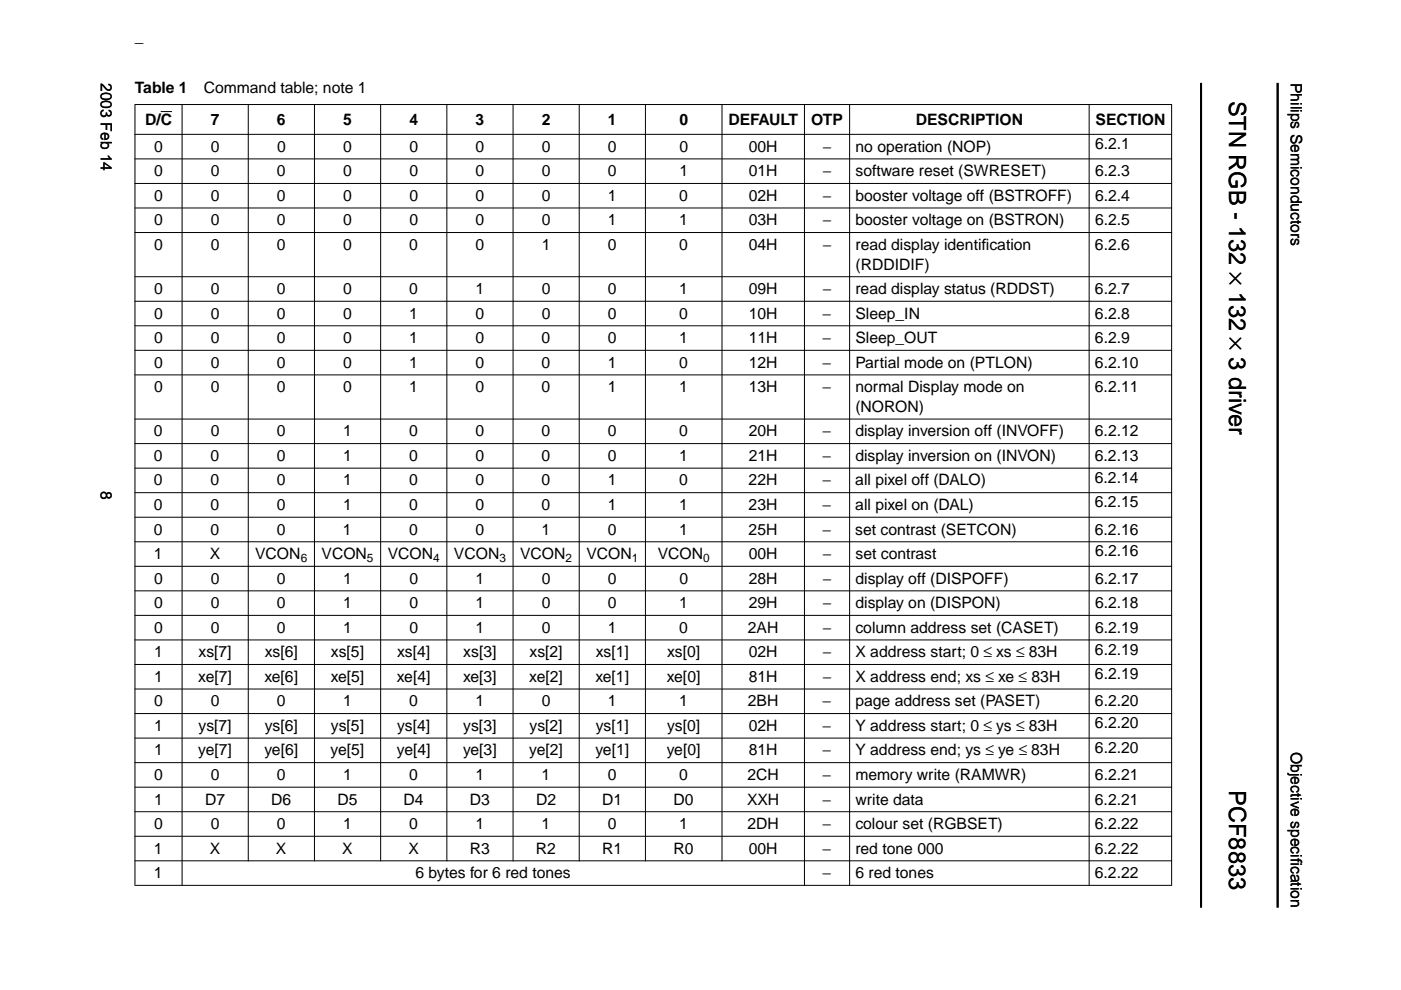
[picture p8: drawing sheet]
<svg xmlns="http://www.w3.org/2000/svg" width="297mm" height="210mm" viewBox="0 0 297 210" stroke-linecap="round" stroke-linejoin="round" font-family="sans-serif">
<defs><g id="words">
<g font-size="5">
<text x="260.6" y="21.3" transform="rotate(90 260.6 21.3)">STN RGB - 132 × 132 × 3 driver</text>
<text x="260.6" y="167.6" transform="rotate(90 260.6 167.6)">PCF8833</text>
</g>
<g font-size="3.3">
<text x="28.6" y="9">_white to force landscape pages to be rotated correctly when browsing through the pdf in the Acrobat reader.This text is here inThis text is here in</text>
<text x="21.4" y="17.6" transform="rotate(90 21.4 17.6)">2003 Feb 14</text>
<text x="273.7" y="17.6" transform="rotate(90 273.7 17.6)">Philips Semiconductors</text>
<text x="28.6" y="19.8">Table 1</text>
<text x="43.2" y="19.8">Command table; note 1</text>
<text x="30.7" y="26.5">D/C</text>
<text x="44.7" y="26.5">7</text>
<text x="58.7" y="26.5">6</text>
<text x="72.8" y="26.5">5</text>
<text x="86.8" y="26.5">4</text>
<text x="100.8" y="26.5">3</text>
<text x="114.9" y="26.5">2</text>
<text x="128.9" y="26.5">1</text>
<text x="144" y="26.5">0</text>
<text x="154.4" y="26.5">DEFAULT</text>
<text x="172" y="26.5">OTP</text>
<text x="194.2" y="26.5">DESCRIPTION</text>
<text x="232.3" y="26.5">SECTION</text>
<text x="32.7" y="32.2">0</text>
<text x="44.7" y="32.2">0</text>
<text x="58.7" y="32.2">0</text>
<text x="72.8" y="32.2">0</text>
<text x="86.8" y="32.2">0</text>
<text x="100.8" y="32.2">0</text>
<text x="114.9" y="32.2">0</text>
<text x="128.9" y="32.2">0</text>
<text x="144" y="32.2">0</text>
<text x="158.8" y="32.2">00H</text>
<text x="174.4" y="32.2">−</text>
<text x="181.4" y="32.2">no operation (NOP)</text>
<text x="232.2" y="31.6">6.2.1</text>
<text x="32.7" y="37.4">0</text>
<text x="44.7" y="37.4">0</text>
<text x="58.7" y="37.4">0</text>
<text x="72.8" y="37.4">0</text>
<text x="86.8" y="37.4">0</text>
<text x="100.8" y="37.4">0</text>
<text x="114.9" y="37.4">0</text>
<text x="128.9" y="37.4">0</text>
<text x="144" y="37.4">1</text>
<text x="158.8" y="37.4">01H</text>
<text x="174.4" y="37.4">−</text>
<text x="181.4" y="37.4">software reset (SWRESET)</text>
<text x="232.2" y="37.4">6.2.3</text>
<text x="32.7" y="47.8">0</text>
<text x="32.7" y="42.6">0</text>
<text x="44.7" y="47.8">0</text>
<text x="44.7" y="42.6">0</text>
<text x="58.7" y="47.8">0</text>
<text x="58.7" y="42.6">0</text>
<text x="72.8" y="47.8">0</text>
<text x="72.8" y="42.6">0</text>
<text x="86.8" y="47.8">0</text>
<text x="86.8" y="42.6">0</text>
<text x="100.8" y="47.8">0</text>
<text x="100.8" y="42.6">0</text>
<text x="114.9" y="47.8">0</text>
<text x="114.9" y="42.6">0</text>
<text x="128.9" y="47.8">1</text>
<text x="128.9" y="42.6">1</text>
<text x="144" y="47.8">1</text>
<text x="144" y="42.6">0</text>
<text x="158.8" y="47.8">03H</text>
<text x="158.8" y="42.6">02H</text>
<text x="174.4" y="47.8">−</text>
<text x="174.4" y="42.6">−</text>
<text x="181.4" y="47.8">booster voltage on (BSTRON)</text>
<text x="181.4" y="42.6">booster voltage off (BSTROFF)</text>
<text x="232.2" y="47.8">6.2.5</text>
<text x="232.2" y="42.6">6.2.4</text>
<text x="32.7" y="53">0</text>
<text x="44.7" y="53">0</text>
<text x="58.7" y="53">0</text>
<text x="72.8" y="53">0</text>
<text x="86.8" y="53">0</text>
<text x="100.8" y="53">0</text>
<text x="114.9" y="53">1</text>
<text x="128.9" y="53">0</text>
<text x="144" y="53">0</text>
<text x="158.8" y="53">04H</text>
<text x="174.4" y="53">−</text>
<text x="181.4" y="53">read display identif</text>
<text x="208.1" y="53">ication</text>
<text x="232.2" y="53">6.2.6</text>
<text x="181.4" y="57.1">(RDDIDIF)</text>
<text x="32.7" y="62.3">0</text>
<text x="44.7" y="62.3">0</text>
<text x="58.7" y="62.3">0</text>
<text x="72.7" y="62.3">0</text>
<text x="86.8" y="62.3">0</text>
<text x="100.8" y="62.3">1</text>
<text x="114.9" y="62.3">0</text>
<text x="128.9" y="62.3">0</text>
<text x="144" y="62.3">1</text>
<text x="158.8" y="62.3">09H</text>
<text x="174.4" y="62.3">−</text>
<text x="181.4" y="62.3">read display status (RDDST)</text>
<text x="232.2" y="62.3">6.2.7</text>
<text x="32.7" y="67.5">0</text>
<text x="44.7" y="67.5">0</text>
<text x="58.7" y="67.5">0</text>
<text x="72.7" y="67.5">0</text>
<text x="86.8" y="67.5">1</text>
<text x="100.8" y="67.5">0</text>
<text x="114.8" y="67.5">0</text>
<text x="128.9" y="67.5">0</text>
<text x="144" y="67.5">0</text>
<text x="158.7" y="67.5">10H</text>
<text x="174.4" y="67.5">−</text>
<text x="181.4" y="67.5">Sleep_IN</text>
<text x="232.2" y="67.5">6.2.8</text>
<text x="32.7" y="78">0</text>
<text x="32.7" y="72.8">0</text>
<text x="44.7" y="78">0</text>
<text x="44.7" y="72.8">0</text>
<text x="58.7" y="78">0</text>
<text x="58.7" y="72.8">0</text>
<text x="72.7" y="78">0</text>
<text x="72.7" y="72.8">0</text>
<text x="86.8" y="78">1</text>
<text x="86.8" y="72.8">1</text>
<text x="100.8" y="78">0</text>
<text x="100.8" y="72.8">0</text>
<text x="114.8" y="78">0</text>
<text x="114.8" y="72.8">0</text>
<text x="128.9" y="78">1</text>
<text x="128.9" y="72.8">0</text>
<text x="144" y="78">0</text>
<text x="144" y="72.8">1</text>
<text x="158.7" y="78">12H</text>
<text x="158.7" y="72.8">11H</text>
<text x="174.4" y="78">−</text>
<text x="174.4" y="72.8">−</text>
<text x="181.4" y="78">Partial mode on (PTLON)</text>
<text x="181.4" y="72.8">Sleep_OUT</text>
<text x="232.1" y="72.8">6.2.9</text>
<text x="232.1" y="78">6.2.10</text>
<text x="32.7" y="83.2">0</text>
<text x="44.7" y="83.2">0</text>
<text x="58.7" y="83.2">0</text>
<text x="72.7" y="83.2">0</text>
<text x="86.8" y="83.2">1</text>
<text x="100.8" y="83.2">0</text>
<text x="114.8" y="83.2">0</text>
<text x="128.9" y="83.2">1</text>
<text x="144" y="83.2">1</text>
<text x="158.7" y="83.2">13H</text>
<text x="174.4" y="83.2">−</text>
<text x="181.4" y="83.2">normal Display mode on</text>
<text x="232.1" y="83.2">6.2.11</text>
<text x="181.4" y="87.3">(NORON)</text>
<text x="32.7" y="92.5">0</text>
<text x="44.7" y="92.5">0</text>
<text x="58.7" y="92.5">0</text>
<text x="72.7" y="92.5">1</text>
<text x="86.8" y="92.5">0</text>
<text x="100.8" y="92.5">0</text>
<text x="114.8" y="92.5">0</text>
<text x="128.9" y="92.5">0</text>
<text x="144" y="92.5">0</text>
<text x="158.7" y="92.5">20H</text>
<text x="174.4" y="92.5">−</text>
<text x="181.4" y="92.5">display inversion off (INVOFF)</text>
<text x="232.1" y="92.5">6.2.12</text>
<text x="32.6" y="97.7">0</text>
<text x="44.7" y="97.7">0</text>
<text x="58.7" y="97.7">0</text>
<text x="72.7" y="97.7">1</text>
<text x="86.8" y="97.7">0</text>
<text x="100.8" y="97.7">0</text>
<text x="114.8" y="97.7">0</text>
<text x="128.9" y="97.7">0</text>
<text x="144" y="97.7">1</text>
<text x="158.7" y="97.7">21H</text>
<text x="174.4" y="97.7">−</text>
<text x="181.3" y="97.7">display inversion on (INVON)</text>
<text x="232.1" y="97.7">6.2.13</text>
<text x="21.4" y="104.1" transform="rotate(90 21.4 104.1)">8</text>
<text x="32.6" y="102.9">0</text>
<text x="44.7" y="102.9">0</text>
<text x="58.7" y="102.9">0</text>
<text x="72.7" y="102.9">1</text>
<text x="86.8" y="102.9">0</text>
<text x="100.8" y="102.9">0</text>
<text x="114.8" y="102.9">0</text>
<text x="128.9" y="102.9">1</text>
<text x="144" y="102.9">0</text>
<text x="158.7" y="102.9">22H</text>
<text x="174.4" y="102.9">−</text>
<text x="181.3" y="102.9">all pixel off (DALO)</text>
<text x="232.1" y="107.6">6.2.15</text>
<text x="232.1" y="102.4">6.2.14</text>
<text x="32.6" y="113.3">0</text>
<text x="32.6" y="108.1">0</text>
<text x="44.7" y="113.3">0</text>
<text x="44.7" y="108.1">0</text>
<text x="58.7" y="113.3">0</text>
<text x="58.7" y="108.1">0</text>
<text x="72.7" y="113.3">1</text>
<text x="72.7" y="108.1">1</text>
<text x="86.8" y="113.3">0</text>
<text x="86.8" y="108.1">0</text>
<text x="100.8" y="113.3">0</text>
<text x="100.8" y="108.1">0</text>
<text x="114.8" y="113.3">1</text>
<text x="114.8" y="108.1">0</text>
<text x="128.9" y="113.3">0</text>
<text x="128.9" y="108.1">1</text>
<text x="144" y="113.3">1</text>
<text x="144" y="108.1">1</text>
<text x="158.7" y="113.3">25H</text>
<text x="158.7" y="108.1">23H</text>
<text x="174.4" y="113.3">−</text>
<text x="174.4" y="108.1">−</text>
<text x="181.3" y="113.3">set contrast (SETCON)</text>
<text x="181.3" y="108.1">all pixel on (DAL)</text>
<text x="232.1" y="113.3">6.2.16</text>
<text x="32.6" y="118.5">1</text>
<text x="44.5" y="118.5">X</text>
<text x="54.1" y="118.5">VCON</text>
<text x="68.2" y="118.5">VCON</text>
<text x="82.2" y="118.5">VCON</text>
<text x="96.3" y="118.5">VCON</text>
<text x="110.3" y="118.5">VCON</text>
<text x="124.3" y="118.5">VCON</text>
<text x="139.5" y="118.5">VCON</text>
<text x="158.8" y="118.5">00H</text>
<text x="174.4" y="118.5">−</text>
<text x="181.4" y="118.5">set contrast</text>
<text x="232.2" y="118">6.2.16</text>
<text x="32.7" y="123.7">0</text>
<text x="44.7" y="123.7">0</text>
<text x="58.7" y="123.7">0</text>
<text x="72.8" y="123.7">1</text>
<text x="86.8" y="123.7">0</text>
<text x="100.8" y="123.7">1</text>
<text x="114.9" y="123.7">0</text>
<text x="128.9" y="123.7">0</text>
<text x="144" y="123.7">0</text>
<text x="158.8" y="123.7">28H</text>
<text x="174.4" y="123.7">−</text>
<text x="181.4" y="123.7">display off (DISPOFF)</text>
<text x="232.2" y="123.7">6.2.17</text>
<text x="32.7" y="128.9">0</text>
<text x="44.7" y="128.9">0</text>
<text x="58.7" y="128.9">0</text>
<text x="72.8" y="128.9">1</text>
<text x="86.8" y="128.9">0</text>
<text x="100.8" y="128.9">1</text>
<text x="114.9" y="128.9">0</text>
<text x="128.9" y="128.9">0</text>
<text x="144" y="128.9">1</text>
<text x="158.8" y="128.9">29H</text>
<text x="174.4" y="128.9">−</text>
<text x="181.4" y="128.9">display on (DISPON)</text>
<text x="232.2" y="128.9">6.2.18</text>
<text x="32.7" y="134.2">0</text>
<text x="44.7" y="134.2">0</text>
<text x="58.7" y="134.2">0</text>
<text x="72.8" y="134.2">1</text>
<text x="86.8" y="134.2">0</text>
<text x="100.8" y="134.2">1</text>
<text x="114.9" y="134.2">0</text>
<text x="128.9" y="134.2">1</text>
<text x="144" y="134.2">0</text>
<text x="158.6" y="134.2">2AH</text>
<text x="174.4" y="134.2">−</text>
<text x="181.4" y="134.2">column address set (CASET)</text>
<text x="232.2" y="134.2">6.2.19</text>
<text x="32.7" y="139.4">1</text>
<text x="42.1" y="139.4">xs[7]</text>
<text x="56.1" y="139.4">xs[6]</text>
<text x="70.2" y="139.4">xs[5]</text>
<text x="84.2" y="139.4">xs[4]</text>
<text x="98.2" y="139.4">xs[3]</text>
<text x="112.3" y="139.4">xs[2]</text>
<text x="126.3" y="139.4">xs[1]</text>
<text x="141.4" y="139.4">xs[0]</text>
<text x="158.8" y="139.4">02H</text>
<text x="174.4" y="139.4">−</text>
<text x="181.4" y="139.4">X address start; 0 ≤ xs ≤ 83H</text>
<text x="232.2" y="138.8">6.2.19</text>
<text x="32.7" y="149.8">0</text>
<text x="32.7" y="144.6">1</text>
<text x="42" y="144.6">xe[7]</text>
<text x="44.7" y="149.8">0</text>
<text x="56.1" y="144.6">xe[6]</text>
<text x="58.7" y="149.8">0</text>
<text x="70.1" y="144.6">xe[5]</text>
<text x="72.7" y="149.8">1</text>
<text x="84.2" y="144.6">xe[4]</text>
<text x="86.8" y="149.8">0</text>
<text x="98.2" y="144.6">xe[3]</text>
<text x="100.8" y="149.8">1</text>
<text x="112.2" y="144.6">xe[2]</text>
<text x="114.8" y="149.8">0</text>
<text x="126.3" y="144.6">xe[1]</text>
<text x="128.9" y="149.8">1</text>
<text x="141.4" y="144.6">xe[0]</text>
<text x="144" y="149.8">1</text>
<text x="158.6" y="149.8">2BH</text>
<text x="158.8" y="144.6">81H</text>
<text x="174.4" y="149.8">−</text>
<text x="174.4" y="144.6">−</text>
<text x="181.4" y="149.8">page address set (PASET)</text>
<text x="181.4" y="144.6">X address end; xs ≤ xe ≤ 83H</text>
<text x="232.2" y="144">6.2.19</text>
<text x="232.2" y="149.8">6.2.20</text>
<text x="32.7" y="155">1</text>
<text x="42.1" y="155">ys[7]</text>
<text x="56.1" y="155">ys[6]</text>
<text x="70.2" y="155">ys[5]</text>
<text x="84.2" y="155">ys[4]</text>
<text x="98.2" y="155">ys[3]</text>
<text x="112.3" y="155">ys[2]</text>
<text x="126.3" y="155">ys[1]</text>
<text x="141.4" y="155">ys[0]</text>
<text x="158.8" y="155">02H</text>
<text x="174.4" y="155">−</text>
<text x="181.4" y="155">Y address start; 0 ≤ ys ≤ 83H</text>
<text x="232.2" y="154.4">6.2.20</text>
<text x="32.7" y="160.2">1</text>
<text x="42" y="160.2">ye[7]</text>
<text x="56.1" y="160.2">ye[6]</text>
<text x="70.1" y="160.2">ye[5]</text>
<text x="84.1" y="160.2">ye[4]</text>
<text x="98.2" y="160.2">ye[3]</text>
<text x="112.2" y="160.2">ye[2]</text>
<text x="126.2" y="160.2">ye[1]</text>
<text x="141.4" y="160.2">ye[0]</text>
<text x="158.8" y="160.2">81H</text>
<text x="174.4" y="160.2">−</text>
<text x="181.4" y="160.2">Y address end; ys ≤ ye ≤ 83H</text>
<text x="232.1" y="159.6">6.2.20</text>
<text x="273.7" y="159.4" transform="rotate(90 273.7 159.4)">Objective specif</text>
<text x="32.7" y="165.4">0</text>
<text x="44.7" y="165.4">0</text>
<text x="58.7" y="165.4">0</text>
<text x="72.7" y="165.4">1</text>
<text x="86.8" y="165.4">0</text>
<text x="100.8" y="165.4">1</text>
<text x="114.8" y="165.4">1</text>
<text x="128.9" y="165.4">0</text>
<text x="144" y="165.4">0</text>
<text x="158.5" y="165.4">2CH</text>
<text x="174.4" y="165.4">−</text>
<text x="181.4" y="165.4">memory write (RAMWR)</text>
<text x="232.2" y="165.4">6.2.21</text>
<text x="32.7" y="170.6">1</text>
<text x="43.5" y="170.6">D7</text>
<text x="57.5" y="170.6">D6</text>
<text x="71.5" y="170.6">D5</text>
<text x="85.6" y="170.6">D4</text>
<text x="99.6" y="170.6">D3</text>
<text x="113.7" y="170.6">D2</text>
<text x="127.7" y="170.6">D1</text>
<text x="142.8" y="170.6">D0</text>
<text x="158.4" y="170.6">XXH</text>
<text x="174.4" y="170.6">−</text>
<text x="181.4" y="170.6">write data</text>
<text x="232.1" y="170.6">6.2.21</text>
<text x="32.7" y="175.8">0</text>
<text x="44.7" y="175.8">0</text>
<text x="58.7" y="175.8">0</text>
<text x="72.7" y="175.8">1</text>
<text x="86.8" y="175.8">0</text>
<text x="100.8" y="175.8">1</text>
<text x="114.8" y="175.8">1</text>
<text x="128.9" y="175.8">0</text>
<text x="144" y="175.8">1</text>
<text x="158.5" y="175.8">2DH</text>
<text x="174.4" y="175.8">−</text>
<text x="181.4" y="175.8">colour set (RGBSET)</text>
<text x="232.1" y="175.8">6.2.22</text>
<text x="32.6" y="181">1</text>
<text x="44.5" y="181">X</text>
<text x="58.5" y="181">X</text>
<text x="72.5" y="181">X</text>
<text x="86.6" y="181">X</text>
<text x="99.6" y="181">R3</text>
<text x="113.6" y="181">R2</text>
<text x="127.7" y="181">R1</text>
<text x="142.8" y="181">R0</text>
<text x="158.7" y="181">00H</text>
<text x="174.4" y="181">−</text>
<text x="181.4" y="181">red tone 000</text>
<text x="232.1" y="181">6.2.22</text>
<text x="273.7" y="181.9" transform="rotate(90 273.7 181.9)">ication</text>
<text x="32.6" y="186.2">1</text>
<text x="88.1" y="186.2">6 bytes for 6 red tones</text>
<text x="174.4" y="186.2">−</text>
<text x="181.3" y="186.2">6 red tones</text>
<text x="232.1" y="186.2">6.2.22</text>
</g>
<g font-size="2.5">
<text x="63.8" y="119.1">6</text>
<text x="77.8" y="119.1">5</text>
<text x="91.8" y="119.1">4</text>
<text x="105.9" y="119.1">3</text>
<text x="119.9" y="119.1">2</text>
<text x="133.9" y="119.1">1</text>
<text x="149.1" y="119.1">0</text>
</g>
</g></defs>
<path d="M254.6 17.6v174.8M270.9 17.6v174.8" fill="none" stroke="#000" stroke-width=".42"/>
<path d="M34.1 23.7h2.4" fill="none" stroke="#000" stroke-width=".21"/>
<g fill="#000" stroke="#000" stroke-width=".21">
<path d="M28.5 22.2h220zM28.5 28.5h220zM28.5 33.7h220zM28.5 38.9h220zM28.5 44.1h220zM28.5 49.3h220zM28.5 58.7h220zM28.5 63.9h220zM28.5 69.1h220zM28.5 74.3h220zM28.5 79.5h220zM28.5 88.8h220z"/>
<path d="M28.5 94.1h220zM28.5 99.3h220zM28.5 104.5h220zM28.5 109.7h220zM28.5 114.9h220zM28.5 120.1h220zM28.5 125.3h220zM28.5 130.5h220zM28.5 135.7h220zM28.5 140.9h220zM28.5 146.1h220zM28.5 151.3h220z"/>
<path d="M28.5 156.5h220zM28.5 161.7h220zM28.5 166.9h220zM28.5 172.1h220zM28.5 177.3h220zM28.6 22.3v165.3zM38.6 22.1v165.7zM52.6 22.1v160.5zM66.7 22.1v160.5zM80.7 22.1v160.5zM94.7 22.1v160.5zM108.8 22.1v160.5z"/>
<path d="M122.8 22.1v160.5zM136.8 22.1v160.5zM153.1 22.1v160.5zM170.6 22.1v165.7zM180.1 22.1v165.7zM230.9 22.1v165.7zM248.4 22.3v165.3zM28.5 182.5h220zM28.5 187.7h220z"/>
</g>
<use href="#words"/>
</svg>
